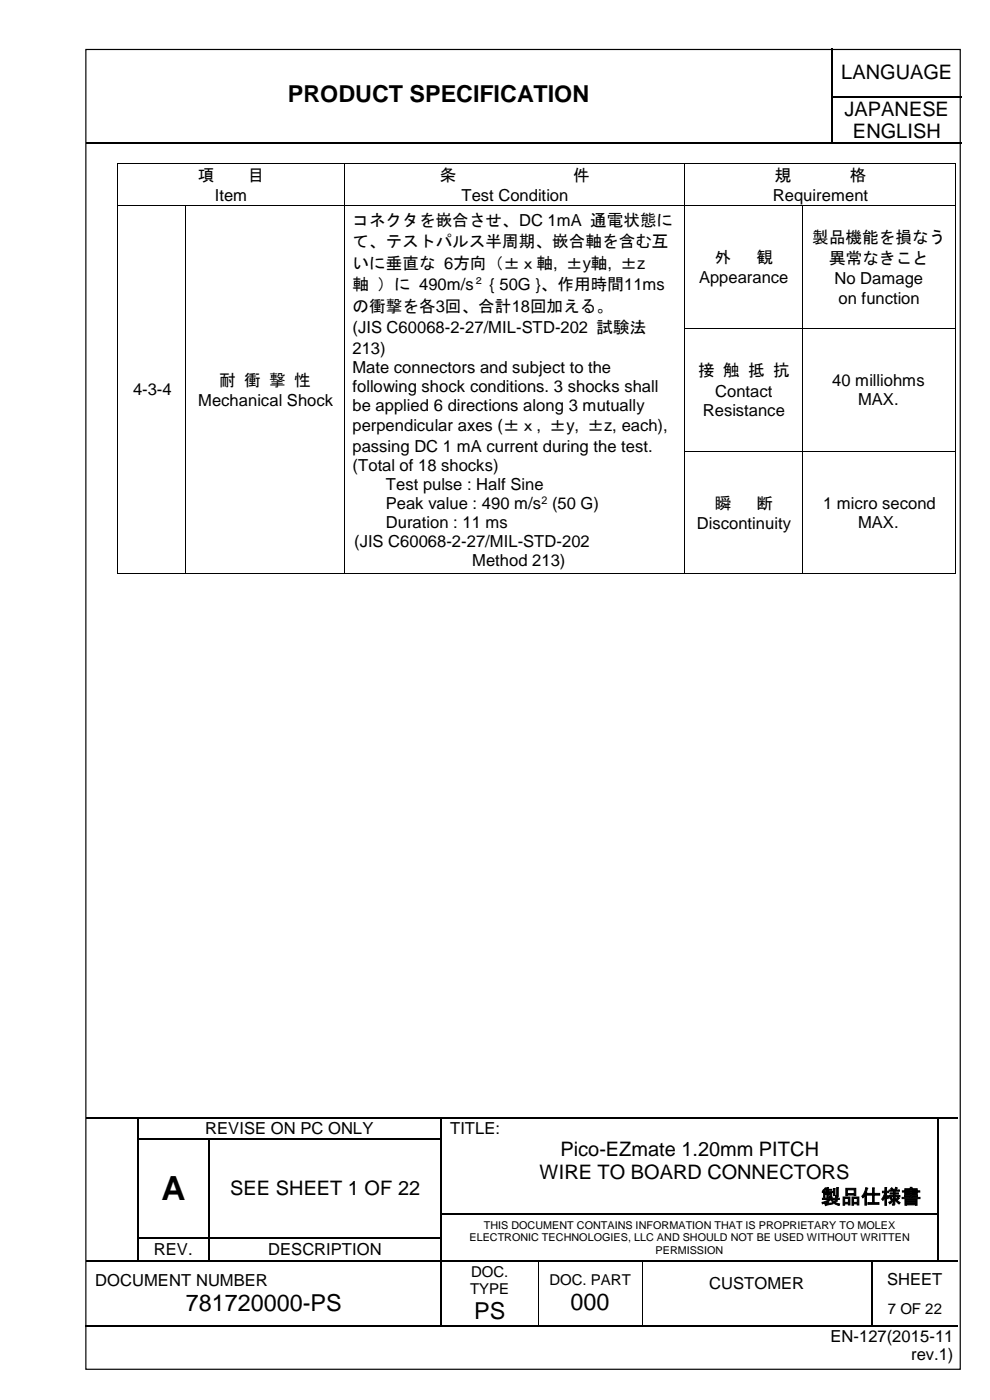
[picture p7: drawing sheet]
<svg xmlns="http://www.w3.org/2000/svg" width="210mm" height="297mm" viewBox="0 0 210 297" stroke-linecap="round" stroke-linejoin="round" font-family="sans-serif">
<defs><g id="words">
<text font-size="7.1" x="34.3" y="254.6">A</text>
<g font-size="5">
<text x="61.1" y="21.6">PRODUCT SPECIFICATION</text>
<text x="39.4" y="278.1">781720000-PS</text>
<text x="100.5" y="279.7">PS</text>
<text x="121" y="277.9">000</text>
</g>
<g font-size="4.2">
<text x="178.3" y="16.7">LANGUAGE</text>
<text x="179.1" y="24.5">JAPANESE</text>
<text x="180.8" y="29.4">ENGLISH</text>
<text x="118.8" y="245.3">Pico-EZmate 1.20mm PITCH</text>
<text x="114.4" y="250.1">WIRE TO BOARD CONNECTORS</text>
<text x="48.8" y="253.6">SEE SHEET 1 OF 22</text>
<text x="174" y="255.3">製品仕様書</text>
</g>
<g font-size="3.5">
<text x="42" y="38.4">項</text>
<text x="52.5" y="38.4">目</text>
<text x="93.3" y="38.4">条</text>
<text x="121.5" y="38.4">件</text>
<text x="164.3" y="38.4">規</text>
<text x="180.2" y="38.4">格</text>
<text x="45.6" y="42.6">Item</text>
<text x="74.7" y="47.9">コネクタを嵌合させ、DC 1mA 通電状態に</text>
<text x="97.8" y="42.6">Test Condition</text>
<text x="163.9" y="42.6">Requirement</text>
<text x="74.7" y="52.5">て、テストパルス半周期、嵌合軸を含む互</text>
<text x="172.2" y="51.5">製品機能を損なう</text>
<text x="74.7" y="57">いに垂直な 6方向（±ｘ軸, ±y軸, ±z</text>
<text x="151.5" y="55.8">外</text>
<text x="160.4" y="55.8">観</text>
<text x="175.8" y="56.1">異常なきこと</text>
<text x="74.7" y="61.6">軸 ）に 490m/s</text>
<text x="103.7" y="61.6">{ 50G }、作用時間11ms</text>
<text x="148.2" y="60.1">Appearance</text>
<text x="176.9" y="60.3">No Damage</text>
<text x="177.8" y="64.4">on function</text>
<text x="74.7" y="66.2">の衝撃を各3回、合計18回加える。</text>
<text x="74.7" y="70.7">(JIS C60068-2-27/MIL-STD-202 試験法</text>
<text x="74.7" y="75">213)</text>
<text x="28.2" y="83.9">4-3-4</text>
<text x="46.5" y="81.9">耐 衝 撃 性</text>
<text x="74.7" y="79.1">Mate connectors and subject to the</text>
<text x="74.7" y="83.1">following shock conditions. 3 shocks shall</text>
<text x="148" y="79.8">接 触 抵 抗</text>
<text x="176.4" y="81.8">40 milliohms</text>
<text x="42" y="86.2">Mechanical Shock</text>
<text x="74.7" y="87.2">be applied 6 directions along 3 mutually</text>
<text x="149" y="88.2">Resistance</text>
<text x="151.6" y="84.1">Contact</text>
<text x="181.9" y="85.9">MAX.</text>
<text x="74.7" y="91.5">perpendicular axes (±ｘ, ±y, ±z, each),</text>
<text x="74.7" y="95.9">passing DC 1 mA current during the test.</text>
<text x="74.7" y="99.9">(Total of 18 shocks)</text>
<text x="81.8" y="103.9">Test pulse : Half Sine</text>
<text x="151.5" y="108">瞬</text>
<text x="160.4" y="108">断</text>
<text x="174.5" y="107.9">1 micro second</text>
<text x="81.8" y="108">Peak value : 490 m/s (50 G)</text>
<text x="81.8" y="112.1">Duration : 11 ms</text>
<text x="147.7" y="112.2">Discontinuity</text>
<text x="181.9" y="112">MAX.</text>
<text x="75.1" y="116.1">(JIS C60068-2-27/MIL-STD-202</text>
<text x="100.1" y="120.2">Method 213)</text>
<text x="43.5" y="240.7">REVISE ON PC ONLY</text>
<text x="95.4" y="240.6">TITLE:</text>
<text x="32.6" y="266.3">REV.</text>
<text x="56.9" y="266.3">DESCRIPTION</text>
<text x="20.2" y="272.7">DOCUMENT NUMBER</text>
<text x="150.4" y="273.5">CUSTOMER</text>
<text x="188.1" y="272.5">SHEET</text>
<text x="176.1" y="284.6">EN-127(2015-11</text>
<text x="193.2" y="288.6">rev.1)</text>
</g>
<g font-size="3.2">
<text x="99.7" y="274.5">TYPE</text>
<text x="99.9" y="270.8">DOC.</text>
<text x="116.5" y="272.7">DOC. PART</text>
<text x="188.2" y="278.8">7 OF 22</text>
</g>
<g font-size="2.3">
<text x="114.8" y="107">2</text>
<text x="99.5" y="263.3">ELECTRONIC TECHNOLOGIES, LLC AND SHOULD NOT BE USED WITHOUT WRITTEN</text>
<text x="102.6" y="260.7">THIS DOCUMENT CONTAINS INFORMATION THAT IS PROPRIETARY TO MOLEX</text>
<text x="139" y="266">PERMISSION</text>
</g>
<text font-size="2.1" x="100.5" y="60.2">２</text>
</g></defs>
<g fill="none" stroke="#000" stroke-width=".25">
<path d="M176.4 10.2v10.2M18.2 30.4h158M176.4 20.6v9.7M176.5 20.5h27.4M176.5 30.4h27.4M18.2 237.2h10.9M29.3 237.3v4.2M29.4 237.2h64M93.5 237.3v4.2M93.6 237.2h105.2M198.9 237.3v4.2M199 237.2h4.1"/>
<path d="M29.3 241.8v5M29.3 247.1v5M29.3 252.3v5.1M29.3 257.7v4.7M29.4 241.7h14.8M44.3 241.8v5M44.3 247.1v5M44.3 252.3v5.1M44.3 257.7v4.7M44.5 241.7h48.9M93.5 241.8v5M93.5 247.1v5"/>
<path d="M93.5 252.3v5.1M93.5 257.7v4.7M93.6 257.5h105.2M198.9 241.8v5M198.9 247.1v5M198.9 252.3v5.1M198.9 257.7v4.7M18.2 267.5h10.9M29.3 262.7v4.7M29.4 262.5h14.8M29.4 267.5h14.8M44.3 262.7v4.7"/>
<path d="M44.5 262.5h48.9M44.5 267.5h48.9M93.5 262.7v4.7M93.5 267.6v13.5M93.6 267.5h20.4M114.3 267.5h21.7M136.3 267.5h48.4M184.8 267.6v13.5M184.9 267.5h13.9M198.9 262.7v4.7M199 267.5h4.1M18 281.2h75.4"/>
<path d="M93.6 281.2h20.4M114.3 281.2h21.7M136.3 281.2h48.4M184.9 281.2h18.2"/>
</g>
<g fill="#000">
<path d="M176.2 20.4h.3v.2h-.3z" fill-rule="evenodd"/>
<path d="M176.2 30.3h.3v.3h-.3z" fill-rule="evenodd"/>
<path d="M29.1 237.1h.3v.2h-.3z" fill-rule="evenodd"/>
<path d="M93.4 237.1h.2v.2h-.2z" fill-rule="evenodd"/>
<path d="M198.8 237.1h.2v.2h-.2z" fill-rule="evenodd"/>
<path d="M29.1 241.5h.3v.3h-.3z" fill-rule="evenodd"/>
<path d="M29.1 246.8h.3v.3h-.3z" fill-rule="evenodd"/>
<path d="M29.1 252.1h.3v.2h-.3z" fill-rule="evenodd"/>
<path d="M29.1 257.4h.3v.3h-.3z" fill-rule="evenodd"/>
<path d="M44.2 241.5h.3v.3h-.3z" fill-rule="evenodd"/>
<path d="M44.2 246.8h.3v.3h-.3z" fill-rule="evenodd"/>
<path d="M44.2 252.1h.3v.2h-.3z" fill-rule="evenodd"/>
<path d="M44.2 257.4h.3v.3h-.3z" fill-rule="evenodd"/>
<path d="M93.4 241.5h.2v.3h-.2z" fill-rule="evenodd"/>
<path d="M93.4 246.8h.2v.3h-.2z" fill-rule="evenodd"/>
<path d="M93.4 252.1h.2v.2h-.2z" fill-rule="evenodd"/>
<path d="M93.4 257.4h.2v.3h-.2z" fill-rule="evenodd"/>
<path d="M198.8 241.5h.2v.3h-.2z" fill-rule="evenodd"/>
<path d="M198.8 246.8h.2v.3h-.2z" fill-rule="evenodd"/>
<path d="M198.8 252.1h.2v.2h-.2z" fill-rule="evenodd"/>
<path d="M198.8 257.4h.2v.3h-.2z" fill-rule="evenodd"/>
<path d="M29.1 262.4h.3v.3h-.3z" fill-rule="evenodd"/>
<path d="M29.1 267.4h.3v.2h-.3z" fill-rule="evenodd"/>
<path d="M44.2 262.4h.3v.3h-.3z" fill-rule="evenodd"/>
<path d="M44.2 267.4h.3v.2h-.3z" fill-rule="evenodd"/>
<path d="M93.4 262.4h.2v.3h-.2z" fill-rule="evenodd"/>
<path d="M93.4 267.4h.2v.2h-.2z" fill-rule="evenodd"/>
<path d="M114 267.4h.3v.2h-.3z" fill-rule="evenodd"/>
<path d="M136 267.4h.3v.2h-.3z" fill-rule="evenodd"/>
<path d="M184.7 267.4h.2v.2h-.2z" fill-rule="evenodd"/>
<path d="M198.8 262.4h.2v.3h-.2z" fill-rule="evenodd"/>
<path d="M198.8 267.4h.2v.2h-.2z" fill-rule="evenodd"/>
<path d="M93.4 281.1h.2v.2h-.2z" fill-rule="evenodd"/>
<path d="M114 281.1h.3v.2h-.3z" fill-rule="evenodd"/>
<path d="M136 281.1h.3v.2h-.3z" fill-rule="evenodd"/>
<path d="M184.7 281.1h.2v.2h-.2z" fill-rule="evenodd"/>
</g>
<path d="M114.1 267.6v13.5M136.1 267.6v13.5" fill="none" stroke="#000" stroke-width=".21"/>
<path d="M58.5 15.8h112.4v9.7h-112.4z" fill-rule="evenodd" fill="#fff"/>
<path d="M18.2 10.5h185.4v280h-185.4z" fill="none" stroke="#000" stroke-width=".25"/>
<g fill="#000">
<path d="M24.9 34.6h.2v.2h-.2z" fill-rule="evenodd"/>
<path d="M24.9 34.6h.2v.2h-.2z" fill-rule="evenodd"/>
<path d="M72.9 34.6h.2v.2h-.2z" fill-rule="evenodd"/>
<path d="M144.9 34.6h.2v.2h-.2z" fill-rule="evenodd"/>
<path d="M202.5 34.6h.1v.2h-.1z" fill-rule="evenodd"/>
<path d="M202.5 34.6h.1v.2h-.1z" fill-rule="evenodd"/>
<path d="M24.9 43.4h.2v.2h-.2z" fill-rule="evenodd"/>
<path d="M39.3 43.4h.1v.2h-.1z" fill-rule="evenodd"/>
<path d="M72.9 43.4h.2v.2h-.2z" fill-rule="evenodd"/>
<path d="M144.9 43.4h.2v.2h-.2z" fill-rule="evenodd"/>
<path d="M170 43.4h.1v.2h-.1z" fill-rule="evenodd"/>
<path d="M202.5 43.4h.1v.2h-.1z" fill-rule="evenodd"/>
<path d="M24.9 69.5h.2v.2h-.2z" fill-rule="evenodd"/>
<path d="M39.3 69.5h.1v.2h-.1z" fill-rule="evenodd"/>
<path d="M72.9 69.5h.2v.2h-.2z" fill-rule="evenodd"/>
<path d="M144.9 69.5h.2v.2h-.2z" fill-rule="evenodd"/>
<path d="M170 69.5h.1v.2h-.1z" fill-rule="evenodd"/>
<path d="M202.5 69.5h.1v.2h-.1z" fill-rule="evenodd"/>
<path d="M24.9 95.6h.2v.2h-.2z" fill-rule="evenodd"/>
<path d="M39.3 95.6h.1v.2h-.1z" fill-rule="evenodd"/>
<path d="M72.9 95.6h.2v.2h-.2z" fill-rule="evenodd"/>
<path d="M144.9 95.6h.2v.2h-.2z" fill-rule="evenodd"/>
<path d="M170 95.6h.1v.2h-.1z" fill-rule="evenodd"/>
<path d="M202.5 95.6h.1v.2h-.1z" fill-rule="evenodd"/>
<path d="M24.9 121.7h.2v.2h-.2z" fill-rule="evenodd"/>
<path d="M24.9 121.7h.2v.2h-.2z" fill-rule="evenodd"/>
<path d="M39.3 121.7h.1v.2h-.1z" fill-rule="evenodd"/>
<path d="M72.9 121.7h.2v.2h-.2z" fill-rule="evenodd"/>
<path d="M144.9 121.7h.2v.2h-.2z" fill-rule="evenodd"/>
<path d="M170 121.7h.1v.2h-.1z" fill-rule="evenodd"/>
<path d="M202.5 121.7h.1v.2h-.1z" fill-rule="evenodd"/>
<path d="M202.5 121.7h.1v.2h-.1z" fill-rule="evenodd"/>
</g>
<g fill="none" stroke="#000" stroke-width=".21">
<path d="M25 34.8v8.6M25.1 34.7h47.8M73 34.8v8.6M73.1 34.7h71.8M145 34.8v8.6M145.1 34.7h57.4M202.6 34.8v8.6M25 43.6v25.9M25.1 43.5h14.2M39.3 43.6v25.9M39.4 43.5h33.5M73 43.6v25.9"/>
<path d="M73.1 43.5h71.8M145 43.6v25.9M145.1 43.5h24.9M170 43.6v25.9M170.1 43.5h32.4M202.6 43.6v25.9M25 69.7v25.9M39.3 69.7v25.9M73 69.7v25.9M145 69.7v25.9M145.1 69.6h24.9M170 69.7v25.9"/>
<path d="M170.1 69.6h32.4M202.6 69.7v25.9M25 95.8v25.9M39.3 95.8v25.9M73 95.8v25.9M145 95.8v25.9M145.1 95.7h24.9M170 95.8v25.9M170.1 95.7h32.4M202.6 95.8v25.9M25.1 121.8h14.2M39.4 121.8h33.5"/>
<path d="M73.1 121.8h71.8M145.1 121.8h24.9M170.1 121.8h32.4"/>
</g>
<use href="#words"/>
</svg>
